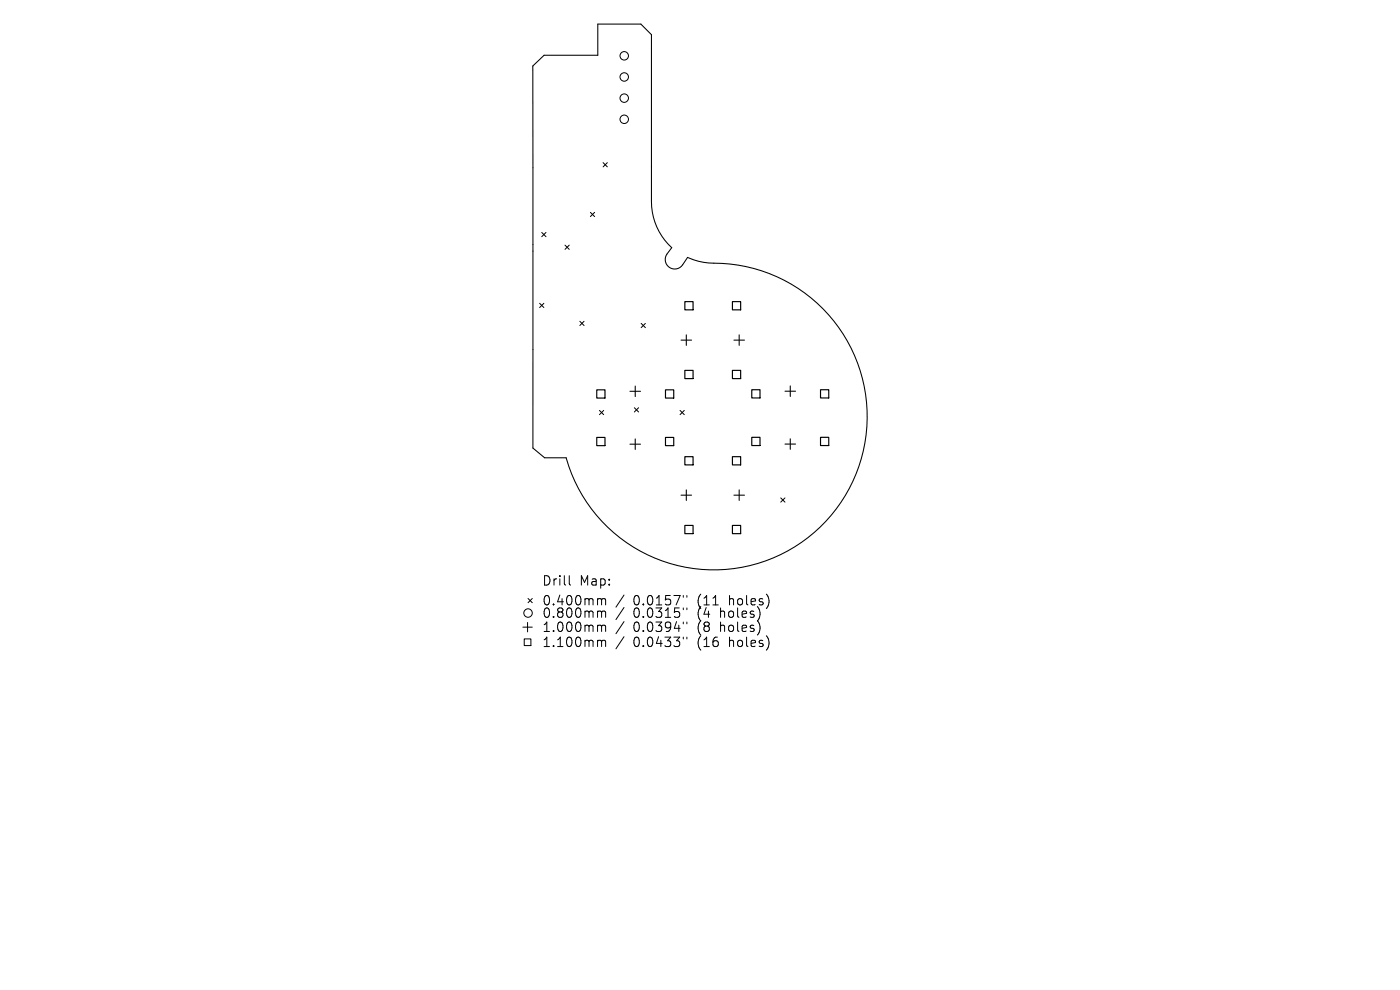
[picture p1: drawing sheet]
<svg xmlns="http://www.w3.org/2000/svg" width="297mm" height="210mm" viewBox="0 0 297 210" stroke-linecap="round" stroke-linejoin="round" font-family="sans-serif">
<defs><g id="words">
<g font-size="2.8">
<text x="114.9" y="124.5">Drill</text>
<text x="122.8" y="124.5">Map:</text>
<text x="114.9" y="128.7">0.400mm</text>
<text x="114.9" y="131.3">0.800mm</text>
<text x="134.2" y="128.7">0.0157&quot;</text>
<text x="134.2" y="131.3">0.0315&quot;</text>
<text x="147.8" y="128.7">(11</text>
<text x="147.8" y="131.3">(4</text>
<text x="152.7" y="131.3">holes)</text>
<text x="154.6" y="128.7">holes)</text>
<text x="114.9" y="134.3">1.000mm</text>
<text x="114.9" y="137.5">1.100mm</text>
<text x="134.2" y="134.3">0.0394&quot;</text>
<text x="134.2" y="137.5">0.0433&quot;</text>
<text x="147.8" y="134.3">(8</text>
<text x="147.8" y="137.5">(16</text>
<text x="152.7" y="134.3">holes)</text>
<text x="154.6" y="137.5">holes)</text>
</g>
</g></defs>
<g fill="none" stroke="#000" stroke-width=".22">
<path d="M113 14l2.4-2.3h11.4v-6.6h9.2l2.2 2.3v35.2a13.2 13.2 0 0 0 4.3 9.9 3.4 3.4 0 0 0-1.4 2.6 2.02 2.02 0 0 0 1.5 1.9 2.02 2.02 0 0 0 2.2-.8l1.1-1.6 .2 .1a15.5 15.5 0 0 0 7.1 1.2 32.5 32.5 0 0 1 23.6 52.8 32.5 32.5 0 0 1-56.7-11.6h-4.6l-2.4-2.1zM144.5 72.1h2.2M145.6 71v2.3M155.7 72.1h2.2M156.8 71v2.3M133.6 83h2.3M133.6 94.2h2.3M134.8 81.9v2.2M134.8 93.1v2.2M166.5 83h2.3M166.5 94.2h2.3M167.7 81.9v2.2"/>
<path d="M167.7 93.1v2.2M144.5 105h2.2M145.6 103.9v2.3M155.7 105h2.2M156.8 103.9v2.3"/>
</g>
<g fill="none" stroke="#000" stroke-width=".21">
<path d="M127.9 34.5l.9 .9M128.8 34.5l-.9 .9M114.9 49.3l.9 .9M115.8 49.3l-.9 .9M119.9 52l.9 .9M120.8 52l-.9 .9M125.2 45l.9 .9M126.1 45l-.9 .9M114.5 64.3l.9 .9M115.4 64.3l-.9 .9M123 68.2l.9 .9M123.9 68.2l-.9 .9"/>
<path d="M136 68.6l.9 .9M136.9 68.6l-.9 .9M127.2 87.1l.9 .9M128.1 87.1l-.9 .9M134.6 86.5l.9 .9M135.5 86.5l-.9 .9M144.3 87.1l.9 .9M145.2 87.1l-.9 .9M165.6 105.6l.9 .9M166.5 105.6l-.9 .9M110.9 133h2M111.2 135.5h1.4v1.4h-1.4z"/>
<path d="M111.9 132v2M112 127l.9 .9M112.9 127l-.9 .9M120.8 122.1v1.7l.3 .3M127.1 127l.4 .1 .1 .2M127.1 129.6h.2l.3 .3M127.1 132.6h.2l.3 .3M127.1 135.8l.4 .1 .1 .2M127.6 127.3l.3-.3 .5 .1 .1 1.2M127.6 127.3v1M127.6 129.9v1.1M127.6 132.9v1.1"/>
<path d="M127.6 136.1v1.1M127.6 129.9l.3-.3 .5 .1 .1 1.3M127.6 132.9l.3-.3 .5 .1 .1 1.3M127.6 136.1l.3-.3 .5 .1 .1 1.3M132.4 126.2l-1.7 2.6M132.4 128.9l-1.7 2.5M132.4 131.9l-1.7 2.5M132.4 135.1l-1.7 2.5M145 126.3v.4M145 129v.3M145 132v.3M145 135.2v.3"/>
<path d="M145.7 126.3v.4M145.7 129v.3M145.7 132v.3M145.7 135.2v.3M151.2 128.3h1.2M161 132l.2 1-.2 1.3M161.2 130l-.2 1.3M162.9 126.4l.2 1-.2 1.3M162.9 135.2l.2 1-.2 1.3"/>
<circle cx="132.4" cy="11.8" r=".9"/>
<circle cx="132.4" cy="16.3" r=".9"/>
<circle cx="132.4" cy="20.8" r=".9"/>
<circle cx="132.4" cy="25.3" r=".9"/>
<circle cx="112" cy="130" r=".9"/>
</g>
<g fill="none" stroke="#000" stroke-width=".25">
<path d="M145.3 64h1.7v1.7h-1.7zM145.3 78.6h1.7v1.7h-1.7zM155.4 64h1.7v1.7h-1.7zM155.4 78.6h1.7v1.7h-1.7zM126.6 82.7h1.7v1.7h-1.7zM126.6 92.8h1.7v1.7h-1.7zM141.2 82.7h1.7v1.7h-1.7zM141.2 92.8h1.7v1.7h-1.7zM145.3 96.9h1.7v1.7h-1.7zM155.4 96.9h1.7v1.7h-1.7zM159.5 82.7h1.7v1.7h-1.7zM159.5 92.8h1.7v1.7h-1.7z"/>
<path d="M174.1 82.7h1.7v1.7h-1.7zM174.1 92.8h1.7v1.7h-1.7zM145.3 111.5h1.7v1.7h-1.7zM155.4 111.5h1.7v1.7h-1.7z"/>
</g>
<use href="#words"/>
</svg>
